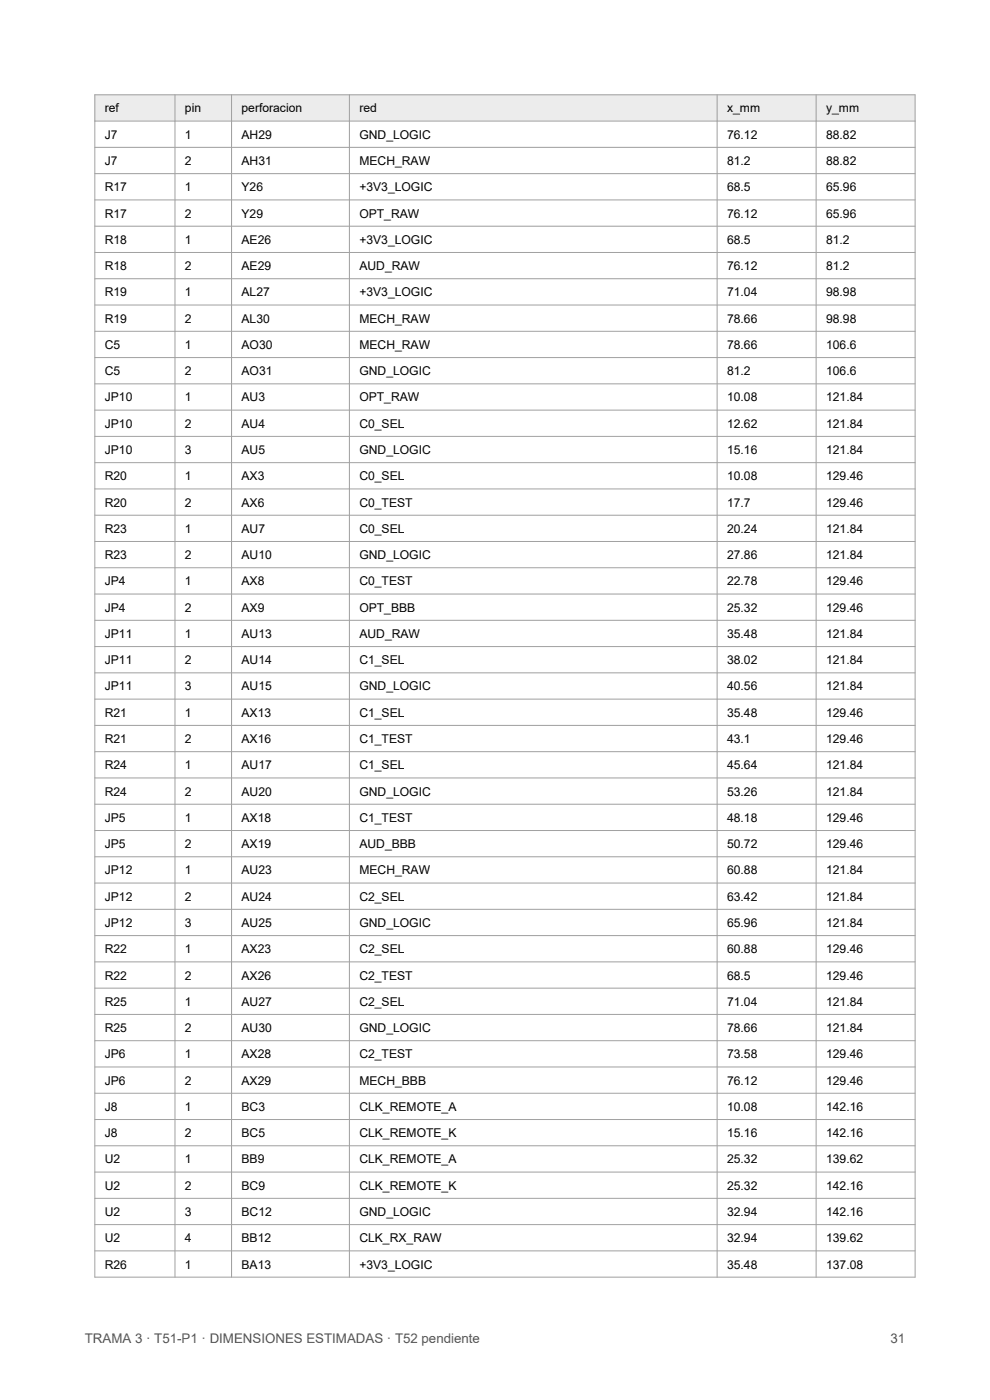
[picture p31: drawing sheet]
<svg xmlns="http://www.w3.org/2000/svg" width="210mm" height="297mm" viewBox="0 0 210 297" stroke-linecap="round" stroke-linejoin="round" font-family="sans-serif">
<defs><g id="words">
<g font-size="2.8" fill="#555">
<text x="18" y="285">TRAMA 3 · T51-P1 · DIMENSIONES ESTIMADAS · T52 pendiente</text>
<text x="188.9" y="285">31</text>
</g>
<g font-size="2.6">
<text x="22.2" y="23.9">ref</text>
<text x="39.2" y="23.9">pin</text>
<text x="51.2" y="23.9">perforacion</text>
<text x="76.2" y="23.9">red</text>
<text x="154.2" y="23.9">x_mm</text>
<text x="175.2" y="23.9">y_mm</text>
<text x="22.2" y="29.4">J7</text>
<text x="39.2" y="29.4">1</text>
<text x="51.2" y="29.4">AH29</text>
<text x="76.2" y="29.4">GND_LOGIC</text>
<text x="154.2" y="29.4">76.12</text>
<text x="175.2" y="29.4">88.82</text>
<text x="22.2" y="35">J7</text>
<text x="39.2" y="35">2</text>
<text x="51.2" y="35">AH31</text>
<text x="76.2" y="35">MECH_RAW</text>
<text x="154.2" y="35">81.2</text>
<text x="175.2" y="35">88.82</text>
<text x="22.2" y="40.6">R17</text>
<text x="39.2" y="40.6">1</text>
<text x="51.2" y="40.6">Y26</text>
<text x="76.2" y="40.6">+3V3_LOGIC</text>
<text x="154.2" y="40.6">68.5</text>
<text x="175.2" y="40.6">65.96</text>
<text x="22.2" y="46.2">R17</text>
<text x="39.2" y="46.2">2</text>
<text x="51.2" y="46.2">Y29</text>
<text x="76.2" y="46.2">OPT_RAW</text>
<text x="154.2" y="46.2">76.12</text>
<text x="175.2" y="46.2">65.96</text>
<text x="22.2" y="51.7">R18</text>
<text x="39.2" y="51.7">1</text>
<text x="51.2" y="51.7">AE26</text>
<text x="76.2" y="51.7">+3V3_LOGIC</text>
<text x="154.2" y="51.7">68.5</text>
<text x="175.2" y="51.7">81.2</text>
<text x="22.2" y="57.3">R18</text>
<text x="39.2" y="57.3">2</text>
<text x="51.2" y="57.3">AE29</text>
<text x="76.2" y="57.3">AUD_RAW</text>
<text x="154.2" y="57.3">76.12</text>
<text x="175.2" y="57.3">81.2</text>
<text x="22.2" y="62.9">R19</text>
<text x="39.2" y="62.9">1</text>
<text x="51.2" y="62.9">AL27</text>
<text x="76.2" y="62.9">+3V3_LOGIC</text>
<text x="154.2" y="62.9">71.04</text>
<text x="175.2" y="62.9">98.98</text>
<text x="22.2" y="68.4">R19</text>
<text x="39.2" y="68.4">2</text>
<text x="51.2" y="68.4">AL30</text>
<text x="76.2" y="68.4">MECH_RAW</text>
<text x="154.2" y="68.4">78.66</text>
<text x="175.2" y="68.4">98.98</text>
<text x="22.2" y="74">C5</text>
<text x="39.2" y="74">1</text>
<text x="51.2" y="74">AO30</text>
<text x="76.2" y="74">MECH_RAW</text>
<text x="154.2" y="74">78.66</text>
<text x="175.2" y="74">106.6</text>
<text x="22.2" y="79.6">C5</text>
<text x="39.2" y="79.6">2</text>
<text x="51.2" y="79.6">AO31</text>
<text x="76.2" y="79.6">GND_LOGIC</text>
<text x="154.2" y="79.6">81.2</text>
<text x="175.2" y="79.6">106.6</text>
<text x="22.2" y="85.2">JP10</text>
<text x="39.2" y="85.2">1</text>
<text x="51.2" y="85.2">AU3</text>
<text x="76.2" y="85.2">OPT_RAW</text>
<text x="154.2" y="85.2">10.08</text>
<text x="175.2" y="85.2">121.84</text>
<text x="22.2" y="90.7">JP10</text>
<text x="39.2" y="90.7">2</text>
<text x="51.2" y="90.7">AU4</text>
<text x="76.2" y="90.7">C0_SEL</text>
<text x="154.2" y="90.7">12.62</text>
<text x="175.2" y="90.7">121.84</text>
<text x="22.2" y="96.3">JP10</text>
<text x="22.2" y="101.9">R20</text>
<text x="39.2" y="96.3">3</text>
<text x="39.2" y="101.9">1</text>
<text x="51.2" y="96.3">AU5</text>
<text x="51.2" y="101.9">AX3</text>
<text x="76.2" y="96.3">GND_LOGIC</text>
<text x="76.2" y="101.9">C0_SEL</text>
<text x="154.2" y="96.3">15.16</text>
<text x="154.2" y="101.9">10.08</text>
<text x="175.2" y="96.3">121.84</text>
<text x="175.2" y="101.9">129.46</text>
<text x="22.2" y="107.5">R20</text>
<text x="39.2" y="107.5">2</text>
<text x="51.2" y="107.5">AX6</text>
<text x="76.2" y="107.5">C0_TEST</text>
<text x="154.2" y="107.5">17.7</text>
<text x="175.2" y="107.5">129.46</text>
<text x="22.2" y="113">R23</text>
<text x="39.2" y="113">1</text>
<text x="51.2" y="113">AU7</text>
<text x="76.2" y="113">C0_SEL</text>
<text x="154.2" y="113">20.24</text>
<text x="175.2" y="113">121.84</text>
<text x="22.2" y="118.6">R23</text>
<text x="39.2" y="118.6">2</text>
<text x="51.2" y="118.6">AU10</text>
<text x="76.2" y="118.6">GND_LOGIC</text>
<text x="154.2" y="118.6">27.86</text>
<text x="175.2" y="118.6">121.84</text>
<text x="22.2" y="124.2">JP4</text>
<text x="39.2" y="124.2">1</text>
<text x="51.2" y="124.2">AX8</text>
<text x="76.2" y="124.2">C0_TEST</text>
<text x="154.2" y="124.2">22.78</text>
<text x="175.2" y="124.2">129.46</text>
<text x="22.2" y="129.8">JP4</text>
<text x="39.2" y="129.8">2</text>
<text x="51.2" y="129.8">AX9</text>
<text x="76.2" y="129.8">OPT_BBB</text>
<text x="154.2" y="129.8">25.32</text>
<text x="175.2" y="129.8">129.46</text>
<text x="22.2" y="135.3">JP11</text>
<text x="39.2" y="135.3">1</text>
<text x="51.2" y="135.3">AU13</text>
<text x="76.2" y="135.3">AUD_RAW</text>
<text x="154.2" y="135.3">35.48</text>
<text x="175.2" y="135.3">121.84</text>
<text x="22.2" y="140.9">JP11</text>
<text x="39.2" y="140.9">2</text>
<text x="51.2" y="140.9">AU14</text>
<text x="76.2" y="140.9">C1_SEL</text>
<text x="154.2" y="140.9">38.02</text>
<text x="175.2" y="140.9">121.84</text>
<text x="22.2" y="146.5">JP11</text>
<text x="39.2" y="146.5">3</text>
<text x="51.2" y="146.5">AU15</text>
<text x="76.2" y="146.5">GND_LOGIC</text>
<text x="154.2" y="146.5">40.56</text>
<text x="175.2" y="146.5">121.84</text>
<text x="22.2" y="152.1">R21</text>
<text x="39.2" y="152.1">1</text>
<text x="51.2" y="152.1">AX13</text>
<text x="76.2" y="152.1">C1_SEL</text>
<text x="154.2" y="152.1">35.48</text>
<text x="175.2" y="152.1">129.46</text>
<text x="22.2" y="157.6">R21</text>
<text x="39.2" y="157.6">2</text>
<text x="51.2" y="157.6">AX16</text>
<text x="76.2" y="157.6">C1_TEST</text>
<text x="154.2" y="157.6">43.1</text>
<text x="175.2" y="157.6">129.46</text>
<text x="22.2" y="163.2">R24</text>
<text x="39.2" y="163.2">1</text>
<text x="51.2" y="163.2">AU17</text>
<text x="76.2" y="163.2">C1_SEL</text>
<text x="154.2" y="163.2">45.64</text>
<text x="175.2" y="163.2">121.84</text>
<text x="22.2" y="168.8">R24</text>
<text x="39.2" y="168.8">2</text>
<text x="51.2" y="168.8">AU20</text>
<text x="76.2" y="168.8">GND_LOGIC</text>
<text x="154.2" y="168.8">53.26</text>
<text x="175.2" y="168.8">121.84</text>
<text x="22.2" y="174.4">JP5</text>
<text x="22.2" y="179.9">JP5</text>
<text x="39.2" y="174.4">1</text>
<text x="39.2" y="179.9">2</text>
<text x="51.2" y="174.4">AX18</text>
<text x="51.2" y="179.9">AX19</text>
<text x="76.2" y="174.4">C1_TEST</text>
<text x="76.2" y="179.9">AUD_BBB</text>
<text x="154.2" y="174.4">48.18</text>
<text x="154.2" y="179.9">50.72</text>
<text x="175.2" y="174.4">129.46</text>
<text x="175.2" y="179.9">129.46</text>
<text x="22.2" y="185.5">JP12</text>
<text x="39.2" y="185.5">1</text>
<text x="51.2" y="185.5">AU23</text>
<text x="76.2" y="185.5">MECH_RAW</text>
<text x="154.2" y="185.5">60.88</text>
<text x="175.2" y="185.5">121.84</text>
<text x="22.2" y="191.1">JP12</text>
<text x="39.2" y="191.1">2</text>
<text x="51.2" y="191.1">AU24</text>
<text x="76.2" y="191.1">C2_SEL</text>
<text x="154.2" y="191.1">63.42</text>
<text x="175.2" y="191.1">121.84</text>
<text x="22.2" y="196.6">JP12</text>
<text x="39.2" y="196.6">3</text>
<text x="51.2" y="196.6">AU25</text>
<text x="76.2" y="196.6">GND_LOGIC</text>
<text x="154.2" y="196.6">65.96</text>
<text x="175.2" y="196.6">121.84</text>
<text x="22.2" y="202.2">R22</text>
<text x="39.2" y="202.2">1</text>
<text x="51.2" y="202.2">AX23</text>
<text x="76.2" y="202.2">C2_SEL</text>
<text x="154.2" y="202.2">60.88</text>
<text x="175.2" y="202.2">129.46</text>
<text x="22.2" y="207.8">R22</text>
<text x="39.2" y="207.8">2</text>
<text x="51.2" y="207.8">AX26</text>
<text x="76.2" y="207.8">C2_TEST</text>
<text x="154.2" y="207.8">68.5</text>
<text x="175.2" y="207.8">129.46</text>
<text x="22.2" y="213.4">R25</text>
<text x="39.2" y="213.4">1</text>
<text x="51.2" y="213.4">AU27</text>
<text x="76.2" y="213.4">C2_SEL</text>
<text x="154.2" y="213.4">71.04</text>
<text x="175.2" y="213.4">121.84</text>
<text x="22.2" y="218.9">R25</text>
<text x="39.2" y="218.9">2</text>
<text x="51.2" y="218.9">AU30</text>
<text x="76.2" y="218.9">GND_LOGIC</text>
<text x="154.2" y="218.9">78.66</text>
<text x="175.2" y="218.9">121.84</text>
<text x="22.2" y="224.5">JP6</text>
<text x="39.2" y="224.5">1</text>
<text x="51.2" y="224.5">AX28</text>
<text x="76.2" y="224.5">C2_TEST</text>
<text x="154.2" y="224.5">73.58</text>
<text x="175.2" y="224.5">129.46</text>
<text x="22.2" y="230.1">JP6</text>
<text x="39.2" y="230.1">2</text>
<text x="51.2" y="230.1">AX29</text>
<text x="76.2" y="230.1">MECH_BBB</text>
<text x="154.2" y="230.1">76.12</text>
<text x="175.2" y="230.1">129.46</text>
<text x="22.2" y="235.7">J8</text>
<text x="39.2" y="235.7">1</text>
<text x="51.2" y="235.7">BC3</text>
<text x="76.2" y="235.7">CLK_REMOTE_A</text>
<text x="154.2" y="235.7">10.08</text>
<text x="175.2" y="235.7">142.16</text>
<text x="22.2" y="241.2">J8</text>
<text x="39.2" y="241.2">2</text>
<text x="51.2" y="241.2">BC5</text>
<text x="76.2" y="241.2">CLK_REMOTE_K</text>
<text x="154.2" y="241.2">15.16</text>
<text x="175.2" y="241.2">142.16</text>
<text x="22.2" y="246.8">U2</text>
<text x="39.2" y="246.8">1</text>
<text x="51.2" y="246.8">BB9</text>
<text x="76.2" y="246.8">CLK_REMOTE_A</text>
<text x="154.2" y="246.8">25.32</text>
<text x="175.2" y="246.8">139.62</text>
<text x="22.2" y="252.4">U2</text>
<text x="22.2" y="258">U2</text>
<text x="39.2" y="252.4">2</text>
<text x="39.2" y="258">3</text>
<text x="51.2" y="252.4">BC9</text>
<text x="51.2" y="258">BC12</text>
<text x="76.2" y="252.4">CLK_REMOTE_K</text>
<text x="76.2" y="258">GND_LOGIC</text>
<text x="154.2" y="252.4">25.32</text>
<text x="154.2" y="258">32.94</text>
<text x="175.2" y="252.4">142.16</text>
<text x="175.2" y="258">142.16</text>
<text x="22.2" y="263.5">U2</text>
<text x="39.2" y="263.5">4</text>
<text x="51.2" y="263.5">BB12</text>
<text x="76.2" y="263.5">CLK_RX_RAW</text>
<text x="154.2" y="263.5">32.94</text>
<text x="175.2" y="263.5">139.62</text>
<text x="22.2" y="269.1">R26</text>
<text x="39.2" y="269.1">1</text>
<text x="51.2" y="269.1">BA13</text>
<text x="76.2" y="269.1">+3V3_LOGIC</text>
<text x="154.2" y="269.1">35.48</text>
<text x="175.2" y="269.1">137.08</text>
</g>
</g></defs>
<path d="M20.1 20.1h174v5.6h-174z" fill-rule="evenodd" fill="#ececec"/>
<g fill="none" stroke="#a0a0a0" stroke-width=".21">
<path d="M20.1 20.1h174v250.8h-174zM20.1 25.7h174M20.1 31.3h174M20.1 36.8h174M37.1 20.1v250.8M49.1 20.1v250.8M74.1 20.1v250.8M152.1 20.1v250.8M173.1 20.1v250.8M20.1 42.4h174M20.1 48h174M20.1 53.6h174"/>
<path d="M20.1 59.1h174M20.1 64.7h174M20.1 70.3h174M20.1 75.9h174M20.1 81.4h174M20.1 87h174M20.1 92.6h174M20.1 98.2h174M20.1 103.7h174M20.1 109.3h174M20.1 114.9h174M20.1 120.4h174"/>
<path d="M20.1 126h174M20.1 131.6h174M20.1 137.2h174M20.1 142.7h174M20.1 148.3h174M20.1 153.9h174M20.1 159.5h174M20.1 165h174M20.1 170.6h174M20.1 176.2h174M20.1 181.8h174M20.1 187.3h174"/>
<path d="M20.1 192.9h174M20.1 198.5h174M20.1 204.1h174M20.1 209.6h174M20.1 215.2h174M20.1 220.8h174M20.1 226.4h174M20.1 231.9h174M20.1 237.5h174M20.1 243.1h174M20.1 248.6h174M20.1 254.2h174"/>
<path d="M20.1 259.8h174M20.1 265.4h174"/>
</g>
<use href="#words"/>
</svg>
